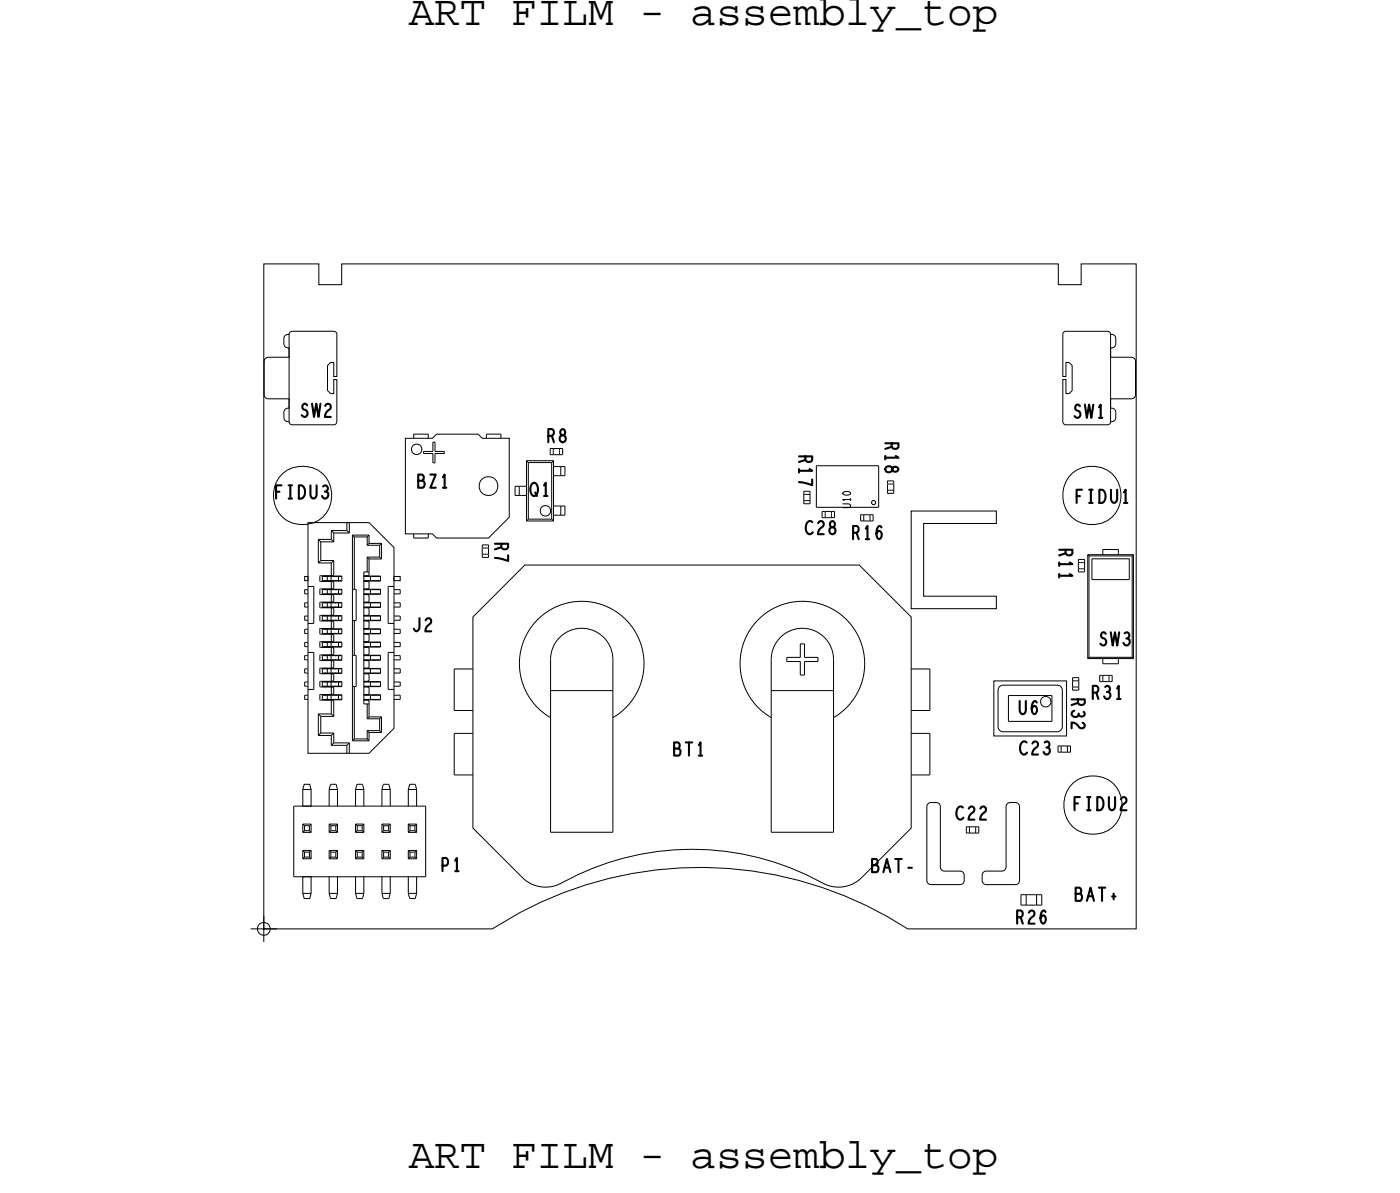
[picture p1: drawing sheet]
<svg xmlns="http://www.w3.org/2000/svg" width="67mm" height="57mm" viewBox="0 0 67 57" stroke-linecap="round" stroke-linejoin="round" font-family="sans-serif">
<defs><g id="words">
<g font-size="2.1">
<text x="19.7" y="1.2">ART FILM - assembly_top</text>
<text x="19.7" y="56.2">ART FILM - assembly_top</text>
</g>
<g font-size=".6">
<text x="13.2" y="24">FIDU3</text>
<text x="25.5" y="23.9">Q1</text>
<text x="38.5" y="21.9" transform="rotate(90 38.5 21.9)">R17</text>
<text x="42.6" y="21.3" transform="rotate(90 42.6 21.3)">R18</text>
<text x="41" y="25.9">R16</text>
<text x="51" y="26.4" transform="rotate(90 51 26.4)">R11</text>
<text x="51.8" y="24.2">FIDU1</text>
<text x="51.6" y="33.6" transform="rotate(90 51.6 33.6)">R32</text>
<text x="52.5" y="33.6">R31</text>
<text x="51.7" y="43.4">BAT+</text>
</g>
</g></defs>
<!-- layer: Board Outline -->
<path d="M12.7 12.7h2.7v1h1.1v-1h34.4v1h1.1v-1h2.7v32h-11a18.4 18.4 0 0 0-20 0h-11zM43.9 24.6h4.1v.6h-3.5v3.5h3.5v.6h-4.1zM44.7 38.7l.4-.1 .2 .2v3l.1 .1 .9 .1 .1 .4-.1 .2h-1.5l-.2-.2zM48.5 38.7l.4-.1 .2 .2v3.6l-.2 .2h-1.5l-.1-.2 .1-.4 .9-.1 .1-.1z" fill="none" stroke="#000" stroke-width=".05"/>
<!-- layer: Components -->
<g fill="none" stroke="#000" stroke-width=".05">
<path d="M13.7 16.2l.4-.3h2l.1 .1v2.1h-.1v-.7h-.2l-.1 .2v1.2l.1 .1h.2v-.6h.1v2l-.1 .1h-2.1l-.3-.3v-.4l.2-.1v-.4h-1l-.2-.1v-1.8l.2-.1h1v-.5h-.1l-.1-.1zM13.9 16.1v4.2zM51.2 16h2.2l.3 .3v.3l-.2 .1v.5h1l.1 .1 .1 1.8-.2 .1h-1v.4l.2 .1v.4l-.3 .3h-2.1h-.1v-2.1h.1v.6h.2l.1-.1v-1.2l-.1-.2h-.2v.7h-.1zM53.5 16.1v4.2zM14.1 38.8h6.4zM14.1 38.8v3.4zM14.6 38h.4zM14.6 39.7h.1zM14.6 39.7v.4zM14.6 39.7h.4zM14.6 37.7h.3l.1 1.1h-.4zM14.7 40l-.1 .1z"/>
<path d="M14.7 39.7v.3zM14.7 40h.2zM14.7 39.7h.2zM14.7 31.8h.1zM14.7 31.6v.2zM14.7 33h.1zM14.7 32.8v.2zM14.7 29.2h.1zM14.7 29v.2zM14.7 32.4h.1zM14.7 32.2v.2zM14.7 30.5h.1z"/>
<path d="M14.7 30.3v.2zM14.7 29.8h.1zM14.7 29.6v.2zM14.7 28.6h.1zM14.7 28.4v.2zM14.7 33.7h.1zM14.7 33.5v.2zM14.7 31.1h.1zM14.7 30.9v.2zM14.7 27.7h.1v.2h-.1zM14.7 31.6h.1zM14.7 32.8h.1z"/>
<path d="M14.7 29h.1zM14.7 32.2h.1zM14.7 30.3h.1zM14.7 29.6h.1zM14.7 28.4h.1zM14.7 33.5h.1zM14.7 30.9h.1zM14.8 31.8h.1M14.8 31.6h.1M14.8 33h.1M14.8 32.8h.1M14.8 29.2h.1"/>
<path d="M14.8 29h.1M14.8 32.4h.1M14.8 32.2h.1M14.8 30.5h.1M14.8 30.3h.1M14.8 29.8h.1M14.8 29.6h.1M14.8 28.6h.1M14.8 28.4h.1M14.8 33.7h.1M14.8 33.5h.1M14.8 31.1h.1"/>
<path d="M14.8 30.9h.1M14.8 35.3h.1M14.8 36h.1M14.8 35.7h.1M14.8 25.6h.1M14.8 26.6h.1M14.8 31.4h.3zM14.8 28.2h.3zM14.8 30h.3zM14.8 33.2h.3zM14.8 25.1h3l1.2 1.2v8.7l-1.2 1.2h-3zM14.9 40l.1 .1z"/>
<path d="M14.9 39.7v.3zM14.9 39.7h.1zM15 39.7v.4zM15.1 31.4v1.8zM15.1 28.2v1.8zM15.3 35.4h.6zM15.3 27.1h.6zM15.3 26l.1 .1zM15.3 34.4l.1 .1zM15.3 34.4v1zM15.3 34.4h.7zM15.3 26v1.1z"/>
<path d="M15.3 26h.7zM15.4 33.4v.3zM15.4 32.8v.2zM15.4 32.2v.2zM15.4 31.5v.3zM15.4 30.9v.2zM15.4 30.3v.2zM15.4 29.6v.3zM15.4 29v.2zM15.4 28.4v.2zM15.4 27.7v.3zM15.4 33.7h.1"/>
<path d="M15.4 33v.1M15.4 32.4h.1M15.4 31.8h.1M15.4 31.1v.1M15.4 30.5h.1M15.4 29.9h.1M15.4 29.2h.1M15.4 28.6h.1M15.4 28h.1M15.4 33.4h.5zM15.4 32.8h.5zM15.4 32.2h.5z"/>
<path d="M15.4 31.5h.5zM15.4 30.9h.5zM15.4 30.2h.5zM15.4 29.6h.5zM15.4 29h.5zM15.4 28.3h.5zM15.4 27.7h.5zM15.4 33.7h.5zM15.4 33.1h.5zM15.4 32.4h.5zM15.4 31.8h.5zM15.4 31.2h.5z"/>
<path d="M15.4 30.5h.5zM15.4 29.9h.5zM15.4 29.2h.5zM15.4 28.6h.5zM15.4 28h.5zM15.4 33.4h.1M15.4 32.8h.1M15.4 32.2h.1M15.4 31.5h.1M15.4 30.9h.1M15.4 30.2v.1M15.4 29.6h.1"/>
<path d="M15.4 29h.1M15.4 28.3v.1M15.4 27.7h.1M15.4 34.5h.7zM15.4 26.1h.7zM15.4 35.3h.7zM15.4 34.5v.8zM15.4 26.1v.9zM15.4 27h.7zM15.4 27l-.1 .1zM15.4 35.3l-.1 .1zM15.5 28.4h1z"/>
<path d="M15.5 29h1zM15.5 29.6h1zM15.5 30.3h1zM15.5 31.5h1zM15.5 32.2h1zM15.5 32.8h1zM15.5 33.4h1zM15.5 27.7h1zM15.5 30.9h1zM15.5 28h1zM15.5 28.6h1zM15.5 29.2h1z"/>
<path d="M15.5 29.9h1zM15.5 31.1h1zM15.5 31.8h1zM15.5 32.4h1zM15.5 33h1zM15.5 27.7v.3zM15.5 28.4v.2zM15.5 29v.2zM15.5 29.6v.3zM15.5 30.5h1zM15.5 30.3v.2zM15.5 30.9v.2z"/>
<path d="M15.5 31.5v.3zM15.5 32.2v.2zM15.5 32.8v.2zM15.5 33.7h1zM15.5 33.4v.3zM15.5 27.9h.1M15.5 27.7h.1M15.5 31.8h.1M15.5 31.6h.1M15.5 33h.1M15.5 32.8h.1M15.5 29.2h.1"/>
<path d="M15.5 29h.1M15.5 32.4h.1M15.5 32.2h.1M15.5 30.5h.1M15.5 30.3h.1M15.5 29.8h.1M15.5 29.6h.1M15.5 28.6h.1M15.5 28.4h.1M15.5 33.7h.1M15.5 33.5h.1M15.5 31.1h.1"/>
<path d="M15.5 30.9h.1M15.6 27.9h.2zM15.6 27.7h.2zM15.6 31.8h.2zM15.6 31.6h.2zM15.6 33h.2zM15.6 32.8h.2zM15.6 29.2h.2zM15.6 29h.2zM15.6 32.4h.2zM15.6 32.2h.2zM15.6 30.5h.2z"/>
<path d="M15.6 30.3h.2zM15.6 29.8h.2zM15.6 29.6h.2zM15.6 28.6h.2zM15.6 28.4h.2zM15.6 33.7h.2zM15.6 33.5h.2zM15.6 31.1h.2zM15.6 30.9h.2zM15.8 27.7h.1zM15.8 31.6h.1zM15.8 32.8h.1z"/>
<path d="M15.8 29h.1zM15.8 32.2h.1zM15.8 30.3h.1zM15.8 29.6h.1zM15.8 28.4h.1zM15.8 33.5h.1zM15.8 30.9h.1zM15.8 27.9h.1zM15.8 27.7v.2zM15.8 31.8h.1zM15.8 31.6v.2zM15.8 33h.1z"/>
<path d="M15.8 32.8v.2zM15.8 29.2h.1zM15.8 29v.2zM15.8 32.4h.1zM15.8 32.2v.2zM15.8 30.5h.1zM15.8 30.3v.2zM15.8 29.8h.1zM15.8 29.6v.2zM15.8 28.6h.1zM15.8 28.4v.2zM15.8 33.7h.1z"/>
<path d="M15.8 33.5v.2zM15.8 31.1h.1zM15.8 30.9v.2zM15.8 38h.4zM15.8 39.7h.1zM15.8 39.7v.4zM15.8 39.7h.4zM15.8 38v.8zM15.9 27.9h.1M15.9 27.7h.1M15.9 31.8h.1M15.9 31.6h.1"/>
<path d="M15.9 33h.1M15.9 32.8h.1M15.9 29.2h.1M15.9 29h.1M15.9 32.4h.1M15.9 32.2h.1M15.9 30.5h.1M15.9 30.3h.1M15.9 29.8h.1M15.9 29.6h.1M15.9 28.6h.1M15.9 28.4h.1"/>
<path d="M15.9 33.7h.1M15.9 33.5h.1M15.9 31.1h.1M15.9 30.9h.1M15.9 37.7h.3zM15.9 37.7l-.1 .3zM15.9 39.7h.3zM15.9 40l-.1 .1zM15.9 39.7v.3zM15.9 40h.3zM15.9 27.9h.3zM15.9 27.7h.3z"/>
<path d="M15.9 31.8h.3zM15.9 31.6h.3zM15.9 33h.3zM15.9 32.8h.3zM15.9 29.2h.3zM15.9 29h.3zM15.9 32.4h.3zM15.9 32.2h.3zM15.9 30.5h.3zM15.9 30.3h.3zM15.9 29.8h.3zM15.9 29.6h.3z"/>
<path d="M15.9 28.6h.3zM15.9 28.4h.3zM15.9 33.7h.3zM15.9 33.5h.3zM15.9 31.1h.3zM15.9 30.9h.3zM15.9 27.7v.2zM15.9 31.6v.2zM15.9 32.8v.2zM15.9 29v.2zM15.9 32.2v.2zM15.9 30.3v.2z"/>
<path d="M15.9 29.6v.2zM15.9 28.4v.2zM15.9 33.5v.2zM15.9 30.9v.2zM15.9 34.4l.2 .1zM15.9 26l.2 .1zM15.9 35.4v.5zM15.9 33.7v.7zM15.9 33.1v.3zM15.9 32.4v.4zM15.9 31.8v.4zM15.9 31.2v.3z"/>
<path d="M15.9 30.5v.4zM15.9 29.9v.3zM15.9 29.2v.4zM15.9 28.6v.4zM15.9 28v.3zM15.9 27.1v.6zM15.9 25.5v.5zM15.9 25.5h.8zM15.9 28h.1M15.9 28.3h.1M15.9 29.9h.1M15.9 30.2h.1"/>
<path d="M15.9 31.2h.1M15.9 31.5h.1M15.9 33.1h.1M15.9 33.4h.1M15.9 25.5l.2 .1zM15.9 35.9h.8zM16 28.3h.1zM16 27.7h.1zM16 29l.1-.1zM16 29.6h.1zM16 30.2h.1zM16 30.9l.1-.1z"/>
<path d="M16 31.5h.1zM16 32.2l.1-.1zM16 32.8h.1zM16 33.4h.1zM16 28h.1zM16 28.6h.1zM16 29.2l.1 .1zM16 29.9h.1zM16 30.5h.1zM16 31.2h.1zM16 31.8h.1zM16 32.4l.1 .1z"/>
<path d="M16 33.1h.1zM16 33.7h.1zM16.1 25.6h.7zM16.1 28v.3zM16.1 27v.7zM16.1 27l-.2 .1zM16.1 28.6v.3zM16.1 29.3v.3zM16.1 29.9v.3zM16.1 30.5v.3zM16.1 31.2v.3zM16.1 31.8v.3z"/>
<path d="M16.1 32.5v.3zM16.1 33.1v.3zM16.1 33.7v.8zM16.1 25.6v.5zM16.1 35.3v.4zM16.1 35.7h.7zM16.1 35.7l-.2 .2zM16.1 35.3l-.2 .1zM16.2 27.7h.1M16.2 31.6h.1M16.2 32.8h.1M16.2 29h.1"/>
<path d="M16.2 32.2h.1M16.2 30.3h.1M16.2 29.6h.1M16.2 28.4h.1M16.2 33.5h.1M16.2 30.9h.1M16.1 27.9h.1M16.1 31.7h.1M16.1 33h.1M16.1 29.2h.1M16.1 32.4h.1M16.1 30.5h.1"/>
<path d="M16.1 29.8h.1M16.1 28.6h.1M16.1 33.6h.1M16.1 31.1h.1M16.2 27.9h.1zM16.2 27.7h.1zM16.2 31.8h.1zM16.2 31.6h.1zM16.2 33h.1zM16.2 32.8h.1zM16.2 29.2h.1zM16.2 29h.1z"/>
<path d="M16.2 32.4h.1zM16.2 32.2h.1zM16.2 30.5h.1zM16.2 30.3h.1zM16.2 29.8h.1zM16.2 29.6h.1zM16.2 28.6h.1zM16.2 28.4h.1zM16.2 33.7h.1zM16.2 33.5h.1zM16.2 31.1h.1zM16.2 30.9h.1z"/>
<path d="M16.2 40v.1zM16.2 39.7v.3zM16.2 39.7h.1M16.2 37.7v.3zM16.2 39.7v.4zM16.2 38v.8zM16.3 27.7h.1M16.3 27.9h.1M16.3 31.6h.1M16.3 31.8h.1M16.3 32.8h.1M16.3 33h.1"/>
<path d="M16.3 29h.1M16.3 29.2h.1M16.3 32.2h.1M16.3 32.4h.1M16.3 30.3h.1M16.3 30.5h.1M16.3 29.6h.1M16.3 29.8h.1M16.3 28.4h.1M16.3 28.6h.1M16.3 33.5h.1M16.3 33.7h.1"/>
<path d="M16.3 30.9h.1M16.3 31.1h.1M16.3 27.9h.1zM16.3 27.7h.1zM16.3 27.7v.2zM16.3 31.8h.1zM16.3 31.6h.1zM16.3 31.6v.2zM16.3 33h.1zM16.3 32.8h.1zM16.3 32.8v.2zM16.3 29.2h.1z"/>
<path d="M16.3 29h.1zM16.3 29v.2zM16.3 32.4h.1zM16.3 32.2h.1zM16.3 32.2v.2zM16.3 30.5h.1zM16.3 30.3h.1zM16.3 30.3v.2zM16.3 29.8h.1zM16.3 29.6h.1zM16.3 29.6v.2zM16.3 28.6h.1z"/>
<path d="M16.3 28.4h.1zM16.3 28.4v.2zM16.3 33.7h.1zM16.3 33.5h.1zM16.3 33.5v.2zM16.3 31.1h.1zM16.3 30.9h.1zM16.3 30.9v.2zM16.4 27.7h.1M16.4 31.6h.1M16.4 32.8h.1M16.4 29h.1"/>
<path d="M16.4 32.2h.1M16.4 30.3h.1M16.4 29.6h.1M16.4 28.4h.1M16.4 33.5h.1M16.4 30.9h.1M16.4 27.9h.1M16.4 31.8h.1M16.4 33h.1M16.4 29.2h.1M16.4 32.4h.1M16.4 30.5h.1"/>
<path d="M16.4 29.8h.1M16.4 28.6h.1M16.4 33.7h.1M16.4 31.1h.1M16.5 27.7v.3zM16.5 28.4v.2zM16.5 29v.2zM16.5 29.6v.3zM16.5 30.3v.2zM16.5 30.9v.2zM16.5 31.5v.3zM16.5 32.2v.2z"/>
<path d="M16.5 32.8v.2zM16.5 33.4v.3zM16.7 25.5l.1 .1zM16.7 35.9v.3zM16.7 25.1v.4zM16.7 25.1h.1zM16.7 35.9l.1-.2zM16.8 25.1v.5zM16.8 35.7v.5zM17 35.6h.8zM17 29.9v1.6zM17 28.4v1.5z"/>
<path d="M17 25.7v2.7zM17 33v2.6zM17 31.5v1.5zM17 31.5h.1zM17 28.4h.1zM17 25.7h.8zM17 29.9h.1zM17 25.7l.1 .1zM17 33h.1zM17.1 35.6h-.1zM17.1 29.9h.1M17.1 29.9v1.6z"/>
<path d="M17.1 33h.1M17.1 33v2.6zM17.1 35.6h.6zM17.1 25.8v2.6zM17.1 31.5h.1M17.1 28.4h.1M17.1 25.8h.6zM17.1 38h.4zM17.1 39.7h.1zM17.1 39.7v.4zM17.1 39.7h.4zM17.1 38v.8z"/>
<path d="M17.1 31.5v1.5zM17.1 28.4v1.5zM17.2 37.7h.3zM17.2 37.7l-.1 .3zM17.2 39.7h.2zM17.2 40l-.1 .1zM17.2 39.7v.3zM17.2 40h.2zM17.4 40l.1 .1zM17.4 39.7v.3zM17.4 39.7h.1zM17.5 37.7v.3z"/>
<path d="M17.5 33.9h.2zM17.5 27.5h.2zM17.5 39.7v.4zM17.5 38v.8zM17.5 33.7v.2zM17.5 33.4v.3zM17.5 33v.4zM17.5 32.8v.2zM17.5 32.4v.4zM17.5 32.2v.2zM17.5 31.8v.4zM17.5 31.5v.3z"/>
<path d="M17.5 31.1v.4zM17.5 30.9v.2zM17.5 30.5v.4zM17.5 30.3v.2zM17.5 29.9v.4zM17.5 29.6v.3zM17.5 29.2v.4zM17.5 29v.2zM17.5 28.6v.4zM17.5 28.4v.2zM17.5 28v.4zM17.5 27.7v.3z"/>
<path d="M17.5 27.5v.2zM17.5 29.8h.1M17.5 30.5h.1M17.5 33.7h.1M17.5 31.8h.1M17.5 28.6h.1M17.5 33h.1M17.5 29.2h.1M17.5 31.1h.1M17.5 27.9h.1M17.5 32.4h.1M17.5 33v.1"/>
<path d="M17.5 31.1v.1M17.5 29.9h.1M17.5 28h.1M17.5 29.6h.1M17.5 30.3h.1M17.5 33.5h.1M17.5 31.6h.1M17.5 28.4h.1M17.5 32.8h.1M17.5 29h.1M17.5 30.9h.1M17.5 27.7h.1"/>
<path d="M17.5 32.2h.1M17.5 29.8h.2zM17.5 29.6h.2zM17.5 30.5h.2zM17.5 30.3h.2zM17.5 33.7h.2zM17.5 33.5h.2zM17.5 31.8h.2zM17.5 31.6h.2zM17.5 28.6h.2zM17.5 28.4h.2zM17.5 33h.2z"/>
<path d="M17.5 32.8h.2zM17.5 29.2h.2zM17.5 29h.2zM17.5 31.1h.2zM17.5 30.9h.2zM17.5 27.9h.2zM17.5 27.7h.2zM17.5 32.4h.2zM17.5 32.2h.2zM17.5 27.7h.8zM17.5 28.4h.8zM17.5 29h.8z"/>
<path d="M17.5 29.6h.8zM17.5 30.3h.8zM17.5 30.9h.8zM17.5 31.5h.8zM17.5 32.2h.8zM17.5 32.8h.8zM17.5 33.4h.8zM17.5 28h.8zM17.5 28.6h.8zM17.5 29.2h.8zM17.5 29.9h.8zM17.5 30.5h.8z"/>
<path d="M17.5 31.1h.8zM17.5 31.8h.8zM17.5 32.4h.8zM17.5 33h.8zM17.5 33.7h.8zM17.5 33.1h.2zM17.5 31.2h.2zM17.5 29.9h.2zM17.5 28h.2zM17.5 33.4h.2zM17.5 31.5h.2zM17.5 30.2h.2z"/>
<path d="M17.5 28.3h.2zM17.5 33.4h.1M17.5 31.5h.1M17.5 30.2v.1M17.5 28.3v.1M17.7 34.6h.6zM17.7 26.2h.6zM17.7 35.2v.4zM17.7 35.2h.6zM17.7 33.9v.7zM17.7 26.8v.7zM17.7 26.8h.6z"/>
<path d="M17.7 25.8v.4zM17.7 35.6h.1zM17.7 26.2l.1-.1zM17.7 33.4h.1zM17.7 32.8h.1zM17.7 32.2l.1-.1zM17.7 31.5h.1zM17.7 30.9l.1-.1zM17.7 30.2h.1zM17.7 29.6h.1zM17.7 29l.1-.1zM17.7 28.3h.1z"/>
<path d="M17.7 27.7h.1zM17.7 33.9h.1zM17.7 27.5h.1zM17.7 26.8l.1 .1zM17.7 35.2h.1zM17.7 33.7h.1zM17.7 33.1h.1zM17.7 32.4l.1 .1zM17.7 31.8h.1zM17.7 31.2h.1zM17.7 30.5h.1zM17.7 29.9h.1z"/>
<path d="M17.7 29.2l.1 .1zM17.7 28.6h.1zM17.7 28h.1zM17.7 29.7h.1M17.7 30.3h.1M17.7 33.5h.1M17.7 31.6h.1M17.7 28.4h.1M17.7 32.8h.1M17.7 29h.1M17.7 30.9h.1M17.7 27.8h.1"/>
<path d="M17.7 32.2h.1M17.7 29.8h.1M17.7 30.5h.1M17.7 33.7h.1M17.7 31.8h.1M17.7 28.6h.1M17.7 33h.1M17.7 29.2h.1M17.7 31.1h.1M17.7 27.9h.1M17.7 32.4h.1M17.7 29.6h.1"/>
<path d="M17.7 27.7h.1M17.8 29.8h.1M17.8 30.5h.1M17.8 33.7h.1M17.8 31.8h.1M17.8 28.6h.1M17.8 33h.1M17.8 29.2h.1M17.8 31.1h.1M17.8 27.9h.1M17.8 32.4h.1M17.8 35.2h.6z"/>
<path d="M17.8 26.9h.6zM17.8 34.5l-.1 .1zM17.8 33.9v.6zM17.8 28v.3zM17.8 27.5v.2zM17.8 26.9v.6zM17.8 28.6v.3zM17.8 29.3v.3zM17.8 29.9v.3zM17.8 30.5v.3zM17.8 31.2v.3zM17.8 31.8v.3z"/>
<path d="M17.8 32.5v.3zM17.8 33.1v.3zM17.8 33.7v.2zM17.8 25.7v.4zM17.8 35.2v.4zM17.8 34.5h.6zM17.8 26.1h.6zM17.8 25.7l-.1 .1zM17.8 29.6h.1M17.8 30.3h.1M17.8 33.5h.1M17.8 31.6h.1"/>
<path d="M17.8 28.4h.1M17.8 32.8h.1M17.8 29h.1M17.8 30.9h.1M17.8 27.7h.1M17.8 32.2h.1M17.9 29.8h.1M17.9 30.5h.1M17.9 33.7h.1M17.9 31.8h.1M17.9 28.6h.1M17.9 33h.1"/>
<path d="M17.9 29.2h.1M17.9 31.1h.1M17.9 27.9h.1M17.9 32.4h.1M17.8 29.6v.2zM17.8 30.3v.2zM17.8 33.5v.2zM17.8 31.6v.2zM17.8 28.4v.2zM17.8 32.8v.2zM17.8 29v.2zM17.8 30.9v.2z"/>
<path d="M17.8 27.7v.2zM17.8 32.2v.2zM17.9 29.8h.3zM17.9 29.6h.3zM17.9 30.5h.3zM17.9 30.3h.3zM17.9 33.7h.3zM17.9 33.5h.3zM17.9 31.8h.3zM17.9 31.6h.3zM17.9 28.6h.3zM17.9 28.4h.3z"/>
<path d="M17.9 33h.3zM17.9 32.8h.3zM17.9 29.2h.3zM17.9 29h.3zM17.9 31.1h.3zM17.9 30.9h.3zM17.9 27.9h.3zM17.9 27.7h.3zM17.9 32.4h.3zM17.9 32.2h.3zM18.2 29.8h.1zM18.2 30.5h.1z"/>
<path d="M18.2 33.7h.1zM18.2 31.8h.1zM18.2 28.6h.1zM18.2 33h.1zM18.2 29.2h.1zM18.2 31.1h.1zM18.2 27.9h.1zM18.2 32.4h.1zM18.2 29.6h.1zM18.2 30.3h.1zM18.2 33.5h.1zM18.2 31.6h.1z"/>
<path d="M18.2 28.4h.1zM18.2 32.8h.1zM18.2 29h.1zM18.2 30.9h.1zM18.2 27.7h.1zM18.2 32.2h.1zM18.3 34.6v.6zM18.3 26.2v.6zM18.3 26.8l.1 .1zM18.3 26.2l.1-.1zM18.3 35.2h.1zM18.3 29.8h.1"/>
<path d="M18.3 30.5h.1M18.3 33.7h.1M18.3 31.8h.1M18.3 28.6h.1M18.3 33h.1M18.3 29.2h.1M18.3 31.1h.1M18.3 27.9h.1M18.3 32.4h.1M18.3 29.6h.1M18.3 30.3h.1M18.3 33.5h.1"/>
<path d="M18.3 31.6h.1M18.3 28.4h.1M18.3 32.8h.1M18.3 29h.1M18.3 30.9h.1M18.3 27.7h.1M18.3 32.2h.1M18.3 28.4v.2zM18.3 29v.2zM18.3 29.6v.3zM18.3 30.3v.2zM18.3 30.9v.2z"/>
<path d="M18.3 31.5v.3zM18.3 32.2v.2zM18.3 32.8v.2zM18.3 33.4v.3zM18.3 27.7v.3zM18.4 34.5v.7zM18.4 26.1v.8zM18.4 34.5l-.1 .1zM18.4 38h.4zM18.4 39.7h.1zM18.4 39.7v.4zM18.4 39.7h.4z"/>
<path d="M18.4 38v.8zM18.5 37.7h.2zM18.5 37.7l-.1 .3zM18.5 40l-.1 .1zM18.5 39.7v.3zM18.5 40h.2zM18.5 39.7h.2zM18.7 28.2h.3zM18.7 31.4h.3zM18.7 30h.3zM18.7 28.2v1.8zM18.7 33.2h.3z"/>
<path d="M18.7 31.4v1.8zM18.7 40l.1 .1zM18.7 39.7v.3zM18.7 39.7h.1zM18.7 37.7l.1 .3zM18.8 39.7v.4zM18.8 38v.8zM19 29.8h.2zM19 29.6h.2zM19 30.5h.2zM19 30.3h.2zM19 33.7h.2z"/>
<path d="M19 33.5h.2zM19 31.8h.2zM19 31.6h.2zM19 28.6h.2zM19 28.4h.2zM19 33h.2zM19 32.8h.2zM19 29.2h.2zM19 29h.2zM19 31.1h.2zM19 30.9h.2zM19 32.4h.2z"/>
<path d="M19 32.2h.2zM19 27.7h.3v.2h-.3zM19.2 29.8h.1zM19.2 30.5h.1zM19.2 33.7h.1zM19.2 31.8h.1zM19.2 28.6h.1zM19.2 33h.1zM19.2 29.2h.1zM19.2 31.1h.1zM19.2 32.4h.1zM19.2 29.6h.1z"/>
<path d="M19.2 30.3h.1zM19.2 33.5h.1zM19.2 31.6h.1zM19.2 28.4h.1zM19.2 32.8h.1zM19.2 29h.1zM19.2 30.9h.1zM19.2 32.2h.1zM19.3 29.6v.2zM19.3 30.3v.2zM19.3 33.5v.2zM19.3 31.6v.2z"/>
<path d="M19.3 28.4v.2zM19.3 32.8v.2zM19.3 29v.2zM19.3 30.9v.2zM19.3 32.2v.2zM19.5 21.1h1.3l.2-.2h2l.2 .2h1.3v3.8l-1 1h-2.5l-.2-.2h-1.3zM19.7 38h.4zM19.7 39.7h.1M19.7 39.7v.4zM19.7 39.7h.4zM19.7 38v.8zM19.7 37.7h.3z"/>
<path d="M19.7 37.7v.3zM19.7 39.7h.3zM19.7 40v.1zM19.7 39.7v.3zM19.7 40h.3zM19.9 21.5l.2-.1 .1 .1 .1 .1-.1 .2-.1 .1-.2-.1-.1-.2zM19.9 20.9v.2zM19.9 25.7v.2zM19.9 25.9h.7zM19.9 20.9h.7zM20 40l.1 .1zM20 39.7v.3z"/>
<path d="M20 39.7h.1zM20 37.7l.1 .3zM20.1 39.7v.4zM20.1 38v.8zM20.4 21.8h.4zM20.4 21.7h.4zM20.4 21.7v.1zM20.5 38.8v3.4zM20.6 20.9v.2zM20.6 25.7v.2zM20.8 21.3h.1zM20.8 21.3v.4z"/>
<path d="M20.8 21.8v.5zM20.8 22.3h.1zM20.9 21.8h.5zM20.9 21.3v.4zM20.9 21.7h.5zM20.9 21.8v.5zM21.4 21.7v.1zM21.9 35.3v2zM21.9 37.3h.9zM21.9 32.2v2zM21.9 34.2h.9zM21.9 35.3h.9z"/>
<path d="M21.9 32.2h.9zM23.2 26.4h.1M23.2 26.7h.1M23.2 26.4v.3zM23.2 26.2v.2zM23.2 26.2h.3zM23.2 26.7v.1zM23.2 26.8h.3zM23.2 26.7h.1zM23.2 26.4h.1zM23.3 26.7h.1zM23.3 26.4h.1z"/>
<path d="M23.4 26.4h.1zM23.4 26.7h.1zM23.4 20.9v.2zM23.4 20.9h.7zM23.5 26.4h.1M23.5 26.7h.1M23.5 26.4v.3zM23.5 26.2v.2zM23.5 26.7v.1zM24.1 20.9v.2zM24.8 23.4v.4zM24.8 23.8h.2z"/>
<path d="M24.8 23.4h.2zM25 23.4h.1zM25 23.4v.4zM25 23.8h.1zM25.1 23.8h.2zM25.1 23.4h.2zM25.3 27.2h16.1l2.5 2.5v10.1l-2.4 2.4a1.58 1.58 0 0 1-1.9 .3 13.2 13.2 0 0 0-12.9 .1 1.58 1.58 0 0 1-1.6-.4l-2.3-2.4v-10.1zM25.3 22.2h1.3zM25.3 22.2l.1 .1zM25.3 25.1h1.3zM25.3 22.2v1.2zM25.3 23.8v1.3z"/>
<path d="M25.4 25h1.2zM25.4 22.3h1.2zM25.4 25l-.1 .1zM25.4 22.3v2.7zM26.1 24.4l.2-.1 .1 .1 .1 .2-.1 .2h-.1h-.2l-.1-.2zM26.5 21.9h.1zM26.5 21.6h.1zM26.5 21.6v.3zM26.5 34.5a3 3 0 0 1-.8-4.5 3 3 0 0 1 4.6 0 3 3 0 0 1-.8 4.5M26.5 31.7a1.5 1.5 0 0 1 1.5-1.5 1.5 1.5 0 0 1 1.5 1.5M26.5 33.2v1.3zM26.5 31.7v1.5z"/>
<path d="M26.5 33.2h3zM26.5 34.5v5.5zM26.6 22.3v2.7zM26.6 25v.1zM26.6 21.9h.1M26.6 21.6h.1M26.6 21.6v.1zM26.6 21.8v.1zM26.6 21.7v.1zM26.6 22.2v.3zM26.6 22.9v1.5zM26.6 24.8v.3z"/>
<path d="M26.6 24.4v.4zM26.6 22.5v.4zM26.6 22.2v.1zM26.6 22.5h.3zM26.6 24.4h.3zM26.6 24.8h.3zM26.6 22.9h.3zM26.7 21.6h.1M26.7 21.9h.2zM26.7 21.6h.2zM26.9 22.5h.1zM26.9 24.4h.1z"/>
<path d="M26.9 24.8h.1zM26.9 22.9h.1zM26.9 21.9h.1M26.9 21.6h.1M27 21.9h.1M26.9 21.6v.1zM26.9 21.8v.1zM26.9 21.7v.1zM27 21.9h.1zM27 21.6h.1zM27 24.4v.4zM27 22.5v.4z"/>
<path d="M27 22.5h.2zM27 24.4h.2zM27 24.8h.2zM27 22.9h.2zM27.1 21.6v.3zM27.2 24.4v.4zM27.2 22.5v.4zM29.5 31.7v1.5zM29.5 33.2v1.3zM29.5 34.5v5.5zM37.1 34.5a3 3 0 0 1-.8-4.5 3 3 0 0 1 4.6 0 3 3 0 0 1-.8 4.5M37.1 33.2h3z"/>
<path d="M37.1 31.7a1.5 1.5 0 0 1 1.5-1.5 1.5 1.5 0 0 1 1.5 1.5M37.1 31.7v1.5zM37.1 33.2v1.3zM37.1 34.5v5.5zM37.9 31.8h.6zM37.9 31.6v.2zM37.9 31.6h.6zM38.5 31v.6zM38.5 31.8v.7zM38.5 31h.2zM38.5 32.5h.2zM38.7 23.8h.1"/>
<path d="M38.7 24.1h.1M38.7 23.8v.3zM38.7 23.6v.2zM38.7 23.6h.3zM38.7 24.1v.1zM38.7 24.2h.3zM38.7 24.1h.1zM38.7 23.8h.1zM38.7 31.8h.7zM38.7 31v.6zM38.7 31.8v.7zM38.7 31.6h.7z"/>
<path d="M38.8 24.1h.1zM38.8 23.8h.1zM38.9 23.8h.1zM38.9 24.1h.1zM39 23.8h.1M39 24.1h.1M39 23.8v.3zM39 23.6v.2zM39 24.1v.1zM39.3 24.4h3zM39.3 22.4h3zM39.3 22.4v2z"/>
<path d="M39.4 31.6v.2zM39.6 24.9h.1zM39.6 24.6h.1zM39.6 24.6v.3zM39.7 24.9h.1M39.7 24.6h.1M39.7 24.6v.1zM39.7 24.8v.1zM39.7 24.7v.1zM39.7 24.9h.3zM39.7 24.6h.3zM40 24.9h.1"/>
<path d="M40 24.6h.1M40 24.6v.1zM40 24.8v.1zM40 24.7v.1zM40 24.9h.2zM40 24.6h.2zM40.1 31.7v1.5zM40.1 33.2v1.3zM40.1 34.5v5.5zM40.2 24.6v.3zM41.4 25.1h.2zM41.4 24.8h.2z"/>
<path d="M41.4 24.8v.3zM41.6 25.1h.1M41.6 24.8h.1M41.6 25v.1zM41.6 24.8v.1zM41.6 24.9v.1zM41.6 25.1h.3zM41.6 24.8h.3zM41.9 25.1h.1M41.9 24.8h.1M41.9 25v.1zM41.9 24.8v.1z"/>
<path d="M41.9 24.9v.1zM41.9 25.1h.1zM41.9 24.8h.1zM42 24.1h.1v.1v.1zM42 24.8v.3zM42.3 22.4v2zM42.7 23.3h.1M42.7 23.6h.1M42.7 23.3v.3zM42.7 23.1v.2zM42.7 23.1h.3zM42.7 23.6v.1z"/>
<path d="M42.7 23.7h.3zM42.7 23.6h.1zM42.7 23.3h.1zM42.8 23.6h.1zM42.8 23.3h.1zM42.9 23.3h.1zM42.9 23.6h.1zM43 23.3h.1M43 23.6h.1M43 23.3v.3zM43 23.1v.2zM43 23.6v.1z"/>
<path d="M43.9 35.3h.9zM43.9 32.2h.9zM43.9 37.3h.9zM43.9 34.2h.9zM44.8 35.3v2zM44.8 32.2v2zM46.5 39.8h.2zM46.5 39.8v.3zM46.7 39.8h.1M46.7 40v.1zM46.7 39.8v.1zM46.7 39.9v.1z"/>
<path d="M46.7 39.8h.3zM47 39.8h.1M47 40v.1zM47 39.8v.1zM47 39.9v.1zM47 39.8h.1zM47.1 39.8v.3zM47.8 32.8h3.5v2.6h-3.5zM48.1 33h.2h2.7l.1 .2v1.9l-.2 .1h-2.7l-.2-.2v-1.8zM48.5 34.7h2.1zM48.5 33.5h2.1zM48.5 33.5v1.2z"/>
<path d="M50.2 33.6l.1-.1 .2 .1 .1 .2-.1 .1-.2 .1-.1-.1-.1-.1zM50.6 33.5v1.2zM50.9 36.2h.2zM50.9 35.9h.2zM50.9 35.9v.3zM51.1 36.2h.1M51.1 35.9h.1M51.1 35.9v.1zM51.1 36.1v.1zM51.1 36v.1zM51.1 35.9h.3zM51.1 36.2h.3z"/>
<path d="M51.4 36.2h.1M51.4 35.9h.1M51.4 35.9v.1zM51.4 36.1v.1zM51.4 36v.1zM51.4 36.2h.1zM51.4 35.9h.1zM51.5 35.9v.3zM51.6 32.8h.1M51.6 33h.1M51.6 33.1h.1M51.6 32.8v.2z"/>
<path d="M51.6 32.6v.1zM51.6 32.6h.3zM51.6 33.1v.1zM51.6 33.2h.3zM51.6 33.1h.1zM51.6 32.8h.1zM51.7 33.1h.1zM51.7 32.8h.1zM51.8 32.8h.1zM51.8 33.1h.1zM51.9 27.1h.1M51.9 27.4h.1"/>
<path d="M51.9 27.1v.3zM51.9 27.4v.1zM51.9 26.9v.2zM51.9 27.5h.3zM51.9 26.9h.3zM51.9 27.4h.1zM51.9 27.1h.1zM51.9 32.8h.1M51.9 33.1h.1M51.9 32.8v.2zM51.9 32.7h.1M51.9 32.6v.1z"/>
<path d="M51.9 33.1v.1zM52 27.1h.1zM52 27.4h.1zM52.1 27.1h.1zM52.1 27.4h.1zM52.2 27.1h.1M52.2 27.4h.1M52.2 27.1v.3zM52.2 27.4v.1zM52.2 26.9v.2zM52.4 26.7v5zM52.4 31.7h2.2z"/>
<path d="M52.4 26.7v.1zM52.4 31.7v-.1zM52.4 26.7h2.2zM52.4 26.8v4.8zM52.4 26.8h2.1zM52.4 31.6h2.1zM52.6 26.9v1zM52.6 26.9h1.8zM52.6 27.9h1.8zM52.9 32.8h.2zM52.9 32.5h.2zM52.9 32.5v.3z"/>
<path d="M53.1 32.8h.1M53.1 32.5h.1M53.1 32.5v.1zM53.1 32.7v.1zM53.1 32.6v.1zM53.1 26.4h.7zM53.1 26.4v.2zM53.1 26.6v.1zM53.1 31.9h.7zM53.1 31.8v.1zM53.1 31.7v.1zM53.1 32.8h.3z"/>
<path d="M53.1 32.5h.3zM53.4 32.8h.1M53.4 32.5h.1M53.4 32.5v.1zM53.4 32.7v.1zM53.4 32.6v.1zM53.4 32.8h.1zM53.4 32.5h.1zM53.5 32.5v.3zM53.8 26.4v.2zM53.8 26.6v.1zM53.8 31.8v.1z"/>
<path d="M53.8 31.7v.1zM54.4 26.9v1zM54.5 26.8l.1-.1zM54.5 26.8v4.8zM54.5 31.6l.1 .1zM54.6 26.7v5zM14.1 42.2h6.4zM14.6 40.1h.4zM14.6 40.9h.4zM14.6 43h.4zM14.6 40.9l.1 .1zM14.6 40.9v.4z"/>
<path d="M14.6 41.3l.1-.1zM14.6 41.3h.4zM14.6 42.2h.4l-.1 1h-.3zM14.7 41v.2zM14.7 41h.2zM14.7 41.2h.2zM14.9 41v.2zM14.9 41.2l.1 .1zM15 40.9v.4zM15 40.9l-.1 .1zM15.8 40.1h.4zM15.8 40.9h.4z"/>
<path d="M15.8 43h.4zM15.8 40.9l.1 .1zM15.8 43l.1 .2zM15.8 40.9v.4zM15.8 41.3h.4zM15.8 42.2v.8zM15.9 43.2h.3zM15.9 41.2h.3zM15.9 41v.2zM15.9 41h.3zM15.9 41.2l-.1 .1zM16.2 41v-.1z"/>
<path d="M16.2 41v.2zM16.2 41.2v.1zM16.2 40.9v.4zM16.2 42.2v.8zM16.2 43v.2zM17.1 40.1h.4zM17.1 43h.4zM17.1 40.9h.4zM17.1 43l.1 .2zM17.1 40.9l.1 .1zM17.1 42.2v.8zM17.1 40.9v.4z"/>
<path d="M17.1 41.3l.1-.1zM17.1 41.3h.4zM17.2 43.2h.3zM17.2 41.2h.2zM17.2 41v.2zM17.2 41h.2zM17.4 41l.1-.1zM17.4 41v.2zM17.4 41.2l.1 .1zM17.5 42.2v.8zM17.5 40.9v.4zM17.5 43v.2z"/>
<path d="M18.4 40.1h.4zM18.4 40.9h.4zM18.4 43h.4zM18.4 40.9l.1 .1zM18.4 43l.1 .2zM18.4 40.9v.4zM18.4 41.3l.1-.1zM18.4 41.3h.4zM18.4 42.2v.8zM18.5 43.2h.2zM18.5 41v.2zM18.5 41h.2z"/>
<path d="M18.5 41.2h.2zM18.7 41l.1-.1zM18.7 41v.2zM18.7 41.2l.1 .1zM18.8 40.9v.4zM18.8 42.2v.8zM18.8 43l-.1 .2zM19.7 40.1h.4zM19.7 40.9h.4zM19.7 43h.4zM19.7 40.9v.1zM19.7 43v.2z"/>
<path d="M19.7 40.9v.4zM19.7 41.3v-.1zM19.7 41.3h.4zM19.7 42.2v.8zM19.7 43.2h.3zM19.7 41.2h.3zM19.7 41v.2zM19.7 41h.3zM20 41l.1-.1zM20 41v.2zM20 41.2l.1 .1zM20.1 40.9v.4z"/>
<path d="M20.1 42.2v.8zM20.1 43l-.1 .2zM26.5 40h3zM37.1 40h3zM46.5 40.1h.2zM46.7 40.1h.1M46.7 40.1h.3zM47 40.1h.1M47 40.1h.1zM49.2 43.6h.2zM49.2 43.1h.2zM49.2 43.1v.5z"/>
<path d="M49.5 43.6h.1M49.4 43.1v.5zM49.4 43.1h.1M49.5 43.6h.4zM49.5 43.1h.4zM49.9 43.6h.1M49.9 43.1h.1M49.9 43.6h.3zM49.9 43.1v.5zM49.9 43.1h.3zM50.2 43.1v.5z"/>
<circle cx="14.6" cy="23.9" r="1.41"/>
<circle cx="23.5" cy="23.4" r=".45"/>
<circle cx="52.6" cy="23.9" r="1.41"/>
<circle cx="52.6" cy="38.8" r="1.41"/>
</g>
<!-- layer: Text -->
<g fill="none" stroke="#000" stroke-width=".1">
<path d="M14.8 19.5h-.2v.2a.2 .2 0 0 1 .2 .1 .2 .2 0 0 1-.2 .3l-.1-.1M15 19.4l.1 .7 .1-.7 .1 .7 .1-.7M15.7 19.5a.14 .14 0 0 1 .2 0 .14 .14 0 0 1 0 .2l-.2 .2-.1 .2h.3M52 19.5h-.2v.2a.2 .2 0 0 1 .2 .2 .2 .2 0 0 1-.2 .2l-.1-.1M52.2 19.5l.1 .6 .1-.6 .1 .6 .1-.6M52.9 19.6l.1-.1v.6M13.5 23.4h-.2v.6M13.9 23.4h.2M14 23.4v.6M14.4 23.4a.32 .32 0 0 1 .3 .3 .32 .32 0 0 1-.3 .3zM14.9 23.4v.4l.2 .2 .1-.2v-.4M15.6 23.4a.14 .14 0 0 1 .2 0 .16 .16 0 0 1-.1 .3"/>
<path d="M20.1 23.1l.3 .1v.1v.2h-.3v-.7l.3 .1-.1 .2M20.2 29.7v.6l-.2 .1-.1-.1M20.5 29.9a.14 .14 0 0 1 .2-.1 .14 .14 0 0 1 0 .2l-.2 .2v.2h.3M20.7 22.8h.3l-.3 .7h.3M21.3 23l.1-.2v.7M21.3 23.5h.2M23.8 26.2h.7l-.1 .2h-.2l-.1-.2M24.1 26.3l-.3 .1M24.5 26.7v.3l-.7-.2M25.6 23.3a.29 .29 0 0 1 .3 .2 .29 .29 0 0 1-.1 .3 .29 .29 0 0 1-.3-.2 .29 .29 0 0 1 .1-.3zM26.2 23.4l.1-.2v.7M26.4 21l.3-.1-.1-.2-.2-.1v.7"/>
<path d="M26.6 21l.1 .3M27 20.7v.2a.24 .24 0 0 1 .2 .3 .18 .18 0 0 1-.3-.1 .18 .18 0 0 1 .3-.2v-.2zM32.5 36h.2l.1 .2-.1 .2h-.2v-.7l.2 .1v.2M33 35.7h.3M33.2 35.7v.7M33.6 35.9l.1-.2v.7M33.6 36.4h.2M38.5 22h.6v.2h-.2l-.1-.2M39 22.6l.1 .1h-.6M39.1 23.1v.2l-.6-.1M39.1 25.1a.3 .3 0 0 0-.3 .2 .3 .3 0 0 0 .2 .4l.1-.1M39.4 25.2a.14 .14 0 0 1 .2-.1 .14 .14 0 0 1 0 .2l-.2 .2v.2h.3"/>
<path d="M40 25.1v.2a.24 .24 0 0 1 .2 .4 .18 .18 0 0 1-.3-.2 .18 .18 0 0 1 .2-.2l.1-.2zM41.1 25.6h.2v-.3h-.2v.6M41.7 25.4l.1-.1v.6M42.4 25.4v-.1a.32 .32 0 0 0-.2 .3 .32 .32 0 0 0 .2 .3 .17 .17 0 0 0 .1-.2 .17 .17 0 0 0-.3-.1v.1M42.6 21.3h.7l-.1 .3h-.2l-.1-.3M42.7 22.5a.24 .24 0 0 1 .3 .2l.2-.1a.16 .16 0 0 0-.1-.1 .16 .16 0 0 0-.2 .2 .16 .16 0 0 1-.2 0 .16 .16 0 0 1 0-.2zM43.1 21.9l.2 .1h-.7M46.4 38.9a.3 .3 0 0 0-.4 .2 .3 .3 0 0 0 .2 .3l.2-.1M46.6 38.9a.16 .16 0 0 1 .3-.1 .15 .15 0 0 1 0 .3l-.2 .1-.1 .2h.3M47.2 38.9a.14 .14 0 0 1 .2-.1 .15 .15 0 0 1 0 .3l-.2 .1v.2h.3M49.1 33.7v.5l.1 .2 .2-.2v-.5M49.4 35.7a.3 .3 0 0 0-.3 .2 .3 .3 0 0 0 .2 .4l.1-.1"/>
<path d="M49.7 35.8a.14 .14 0 0 1 .2-.1 .14 .14 0 0 1 0 .2l-.2 .2v.2h.3M49.9 33.8a.32 .32 0 0 0-.2 .2 .32 .32 0 0 0 .2 .3 .17 .17 0 0 0 0-.2 .17 .17 0 0 0-.2-.1v.1M50.3 35.7a.14 .14 0 0 1 .2 .1 .14 .14 0 0 1-.1 .2M50.4 36a.16 .16 0 0 1 .1 .1 .16 .16 0 0 1-.1 .2 .16 .16 0 0 1-.2-.1M51 26.5h.6v.2h-.2l-.1-.2M51.5 27.6l.1 .1h-.6M51.5 27.1h.1h-.6M51.6 33.7h.6v.2h-.2l-.1-.2M51.7 38.7h.2M52 38.4h-.3v.6M52.1 23.6h-.3v.6M52.1 34.8a.14 .14 0 0 1 .1 .2 .14 .14 0 0 1-.2 0l-.2-.2h-.2v.2"/>
<path d="M52.2 34.3a.14 .14 0 0 1-.1 .2 .14 .14 0 0 1-.2-.1M52.3 39h.2M52.3 38.4h.2M52.4 38.4v.6M52.4 23.6h.2M52.5 23.6v.6M52.6 33.3l.3-.1-.1-.2h-.2v.6M52.8 38.4a.32 .32 0 0 1 .3 .3 .32 .32 0 0 1-.3 .3zM52.9 20.1h.2M52.9 23.6a.32 .32 0 0 1 .3 .3 .32 .32 0 0 1-.3 .3zM53.2 33.1a.14 .14 0 0 1 .2 0 .14 .14 0 0 1 0 .2M53.2 30.5h-.1l-.1 .2a.2 .2 0 0 1 .2 .1 .2 .2 0 0 1-.1 .3l-.1-.1"/>
<path d="M53.4 38.4v.4l.1 .2 .2-.2v-.4M53.5 30.4l.1 .7 .1-.7 .1 .7 .1-.7M53.5 23.6v.4l.1 .2 .2-.2v-.4M53.8 33.1l.1-.1v.6M54 38.5a.14 .14 0 0 1 .2-.1 .14 .14 0 0 1 0 .2l-.2 .2-.1 .2h.3M54.1 23.7l.1-.1v.6M54.1 30.5a.15 .15 0 0 1 .3 0 .14 .14 0 0 1-.1 .2M54.2 30.7a.16 .16 0 0 1 .2 .2 .16 .16 0 0 1-.1 .1 .16 .16 0 0 1-.2-.1M21.3 41.7l.3-.1-.1-.3h-.2v.6M21.9 41.4l.1-.1v.6M21.9 41.9h.2M42 41.6l.2 .1 .1 .1-.1 .2h-.2v-.7l.2 .1v.2"/>
<path d="M42.5 42l.2-.7 .2 .7M42.6 41.7h.2M43.1 41.3h.3M43.3 41.3v.7M43.7 41.8h.2M49 44.1h.2v-.3h-.2v.6M49.1 44.1l.1 .3M49.5 43.9a.14 .14 0 0 1 .2-.1 .16 .16 0 0 1 .1 .3l-.2 .1-.1 .2h.3M50.3 43.9v-.1a.32 .32 0 0 0-.2 .3 .32 .32 0 0 0 .2 .3 .17 .17 0 0 0 .1-.2 .17 .17 0 0 0-.3-.1v.1M51.8 43h.2l.1 .2-.1 .2h-.2v-.7h.2v.3M52.3 43.4l.2-.7 .2 .7M52.9 42.7h.3"/>
<path d="M53.1 42.7v.7"/>
</g>
<path d="M40.6 24.2h.2l.2 .1-.2 .1h-.2M40.6 23.7h.2a.1 .1 0 0 1 .2 0 .11 .11 0 0 1-.2 .1h-.2zM41 24h-.4v.1M41 24v.1" fill="none" stroke="#000" stroke-width=".05"/>
<!-- layer: Drawing Origin -->
<path d="M12.1 44.7h1.2M12.5 44.5l.2-.1 .2 .1 .1 .2-.1 .2-.2 .1-.2-.1-.1-.2zM12.7 44.1v1.2" fill="none" stroke="#000" stroke-width=".05"/>
<use href="#words"/>
</svg>
